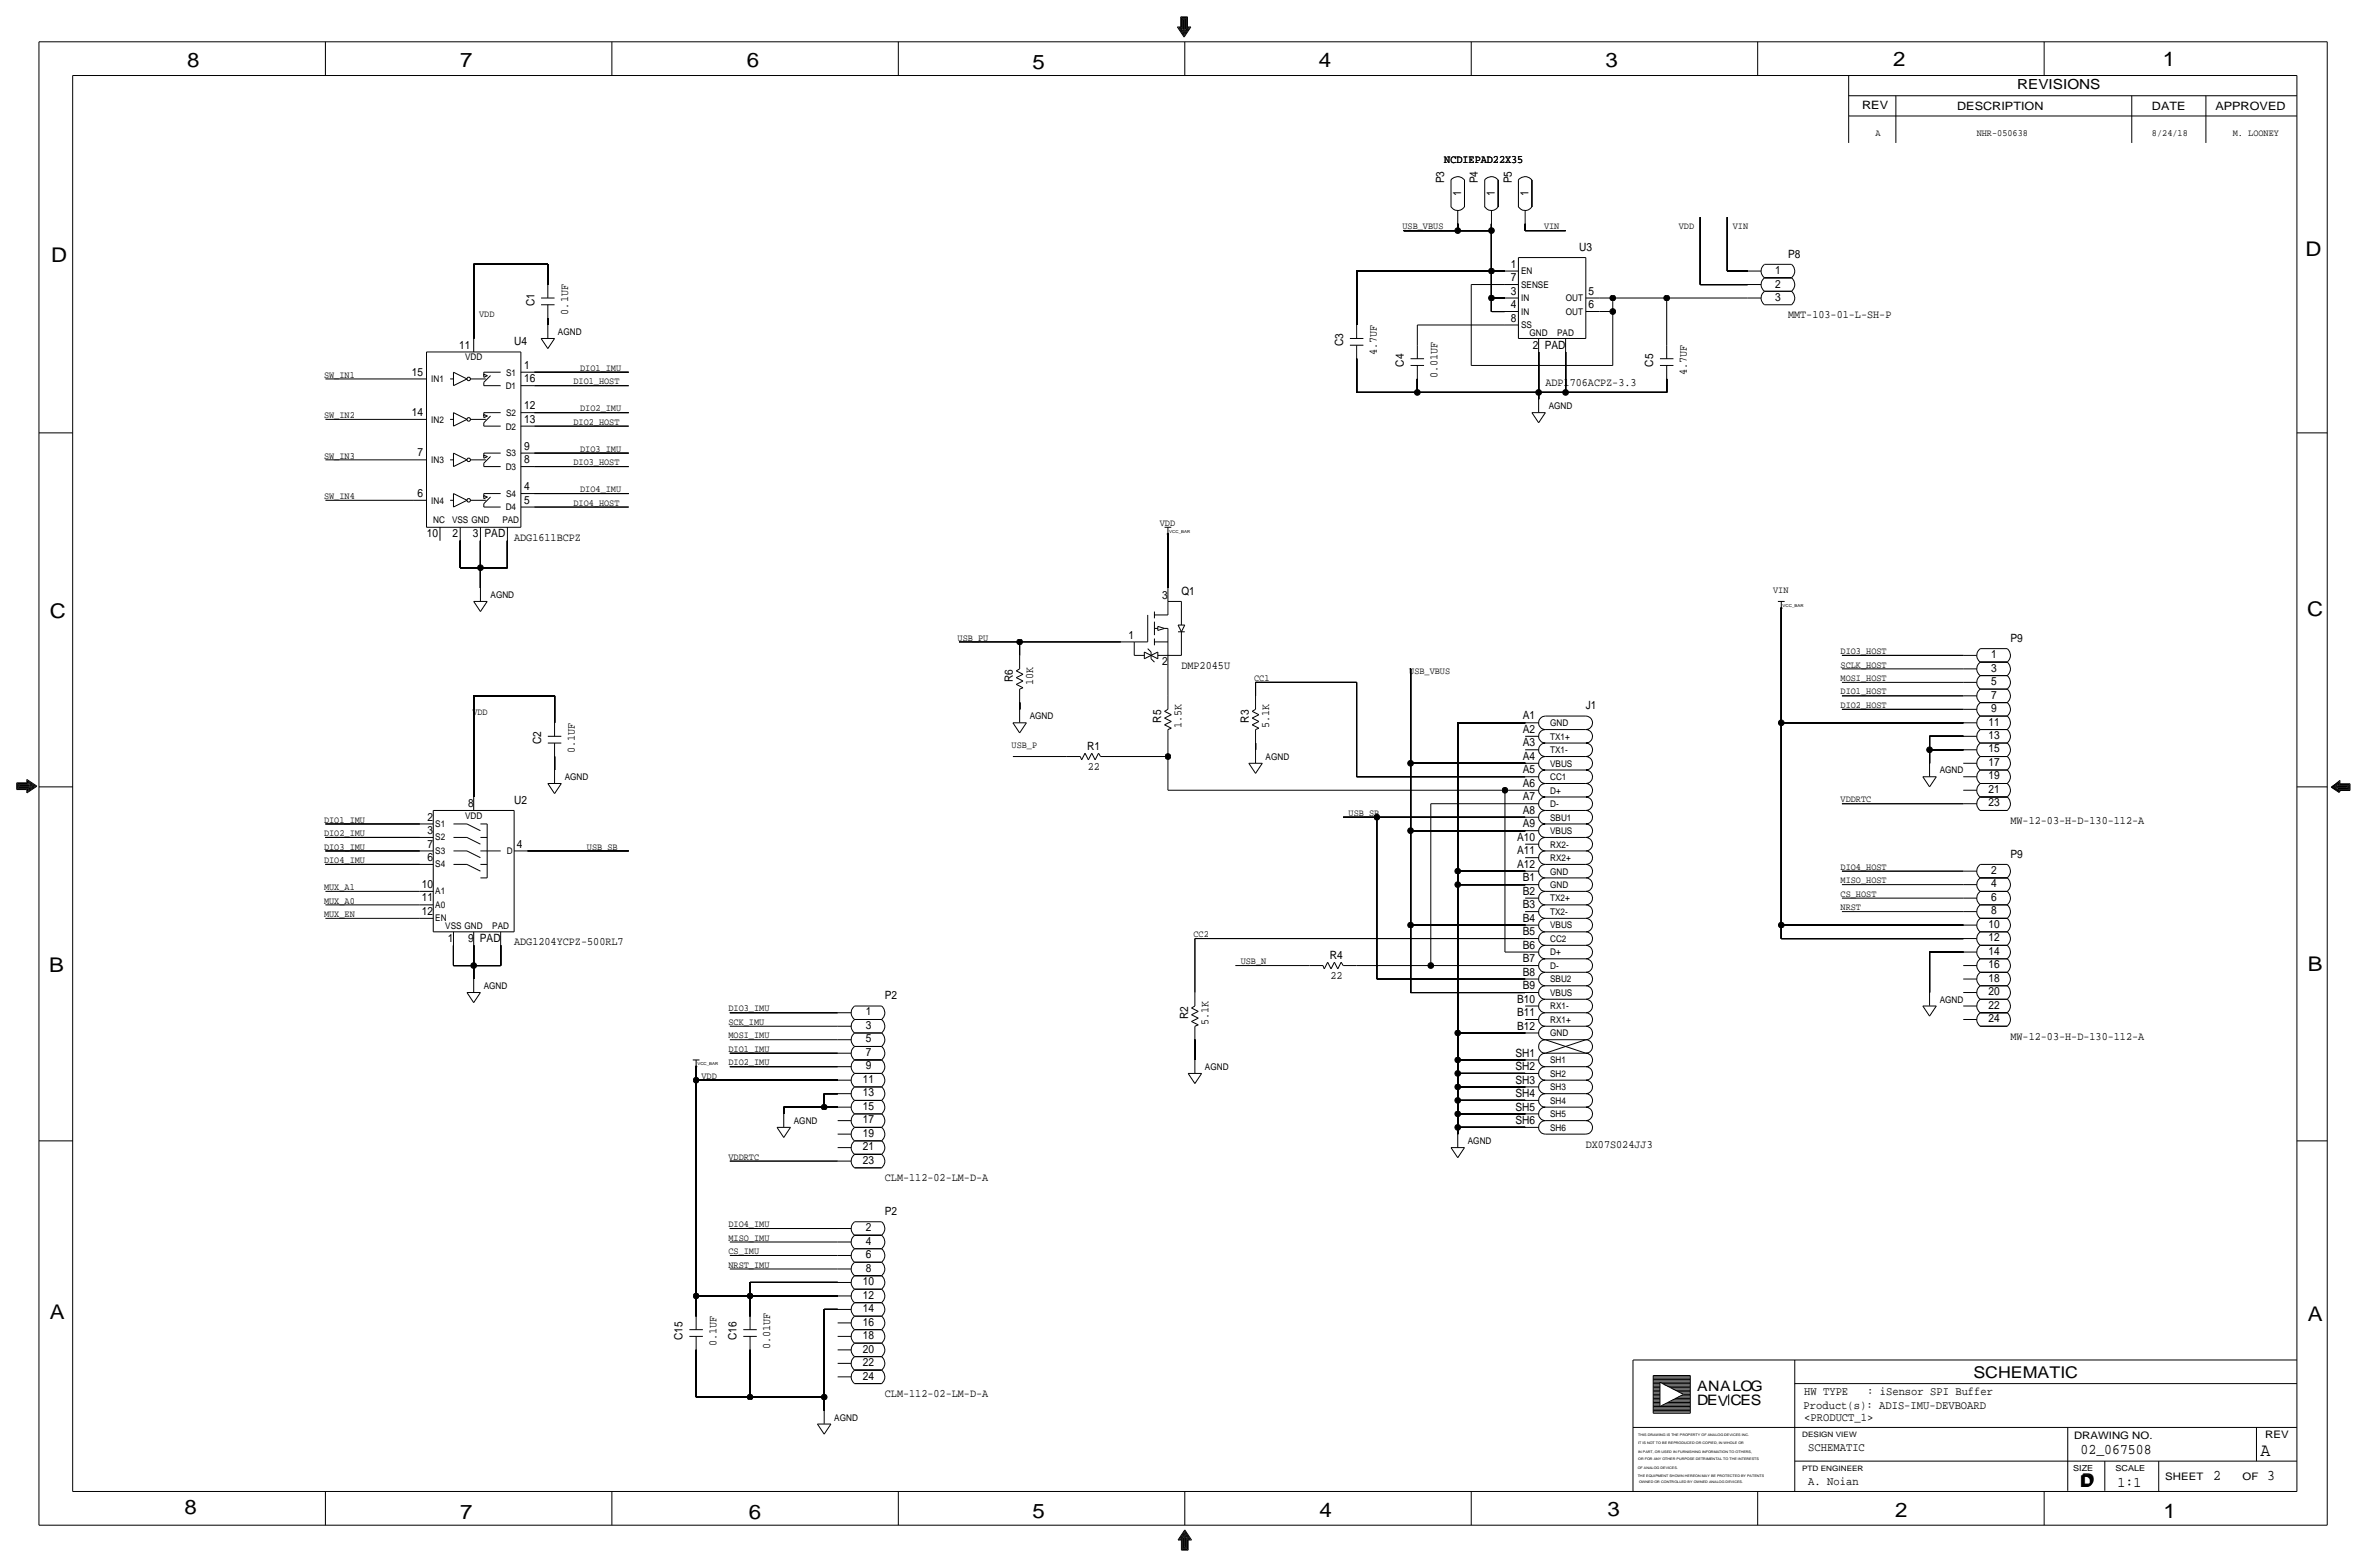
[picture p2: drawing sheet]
<svg xmlns="http://www.w3.org/2000/svg" width="892mm" height="590mm" viewBox="0 0 892 590" stroke-linecap="round" stroke-linejoin="round" font-family="sans-serif">
<defs><g id="words">
<g font-size="7.6">
<text x="70.6" y="25.4">8</text>
<text x="173.4" y="25.4">7</text>
<text x="281.4" y="25.1">6</text>
<text x="389.1" y="26.2">5</text>
<text x="497" y="25.4">4</text>
<text x="605" y="25.1">3</text>
<text x="713.4" y="24.9">2</text>
<text x="815" y="24.9">1</text>
<text x="19.3" y="98.8">D</text>
<text x="868.9" y="96.5">D</text>
<text x="18.7" y="232.7">C</text>
<text x="869.4" y="232.2">C</text>
<text x="869.6" y="365.8">B</text>
<text x="18.5" y="366">B</text>
<text x="18.7" y="496.8">A</text>
<text x="869.6" y="497.6">A</text>
<text x="69.5" y="570.5">8</text>
<text x="173.4" y="572.3">7</text>
<text x="282.1" y="572.3">6</text>
<text x="389.1" y="571.8">5</text>
<text x="497.3" y="571.5">4</text>
<text x="605.7" y="571.2">3</text>
<text x="714.2" y="571.5">2</text>
<text x="815.3" y="572">1</text>
</g>
<text font-size="7" x="851.9" y="548.4">A</text>
<g font-size="6.1">
<text x="743.7" y="518.9">SCHEMATIC</text>
<text x="783.8" y="560.3">D</text>
<text x="784.3" y="559.8">D</text>
</g>
<g font-size="5.6">
<text x="784" y="547.9">02_067508</text>
<text x="834.1" y="557.5">2</text>
<text x="854.4" y="557.5">3</text>
<text x="798" y="560.1">1:1</text>
</g>
<g font-size="5.4">
<text x="639.5" y="524.2">ANALOG</text>
<text x="639.5" y="529.3">DEVCES</text>
</g>
<text font-size="5.2" x="760.2" y="33.5">REVISIONS</text>
<g font-size="4.4">
<text x="679.9" y="525.5">HW TYPE</text>
<text x="703.6" y="525.5">: iSensor SPI Buffer</text>
<text x="679.7" y="530.9">Product(s): ADIS-IMU-DEVBOARD</text>
<text x="679.9" y="535.2">&lt;PRODUCT_1&gt;</text>
<text x="681.4" y="546.6">SCHEMATIC</text>
<text x="681.4" y="559.3">A. Noian</text>
</g>
<g font-size="4.3">
<text x="701.8" y="41.1">REV</text>
<text x="737.6" y="41.4">DESCRIPTION</text>
<text x="811" y="41.4">DATE</text>
<text x="834.8" y="41.4">APPROVED</text>
<text x="544.3" y="61.5">NCDIEPAD22X35</text>
<text x="544.3" y="69.1" transform="rotate(-90 544.3 69.1)">P3</text>
<text x="557" y="69.1" transform="rotate(-90 557 69.1)">P4</text>
<text x="569.7" y="69.1" transform="rotate(-90 569.7 69.1)">P5</text>
<text x="550.6" y="74" transform="rotate(-90 550.6 74)">1</text>
<text x="563.3" y="74" transform="rotate(-90 563.3 74)">1</text>
<text x="576" y="74" transform="rotate(-90 576 74)">1</text>
<text x="595.1" y="94.5">U3</text>
<text x="569.3" y="100.8">1</text>
<text x="673.8" y="97">P8</text>
<text x="569.3" y="105.9">7</text>
<text x="668.9" y="103.4">1</text>
<text x="569.3" y="110.9">3</text>
<text x="598.6" y="111">5</text>
<text x="668.9" y="113.5">3</text>
<text x="668.9" y="108.5">2</text>
<text x="201.4" y="115.2" transform="rotate(-90 201.4 115.2)">C1</text>
<text x="214.1" y="118.5" transform="rotate(-90 214.1 118.5)">0.1UF</text>
<text x="569.3" y="116.1">4</text>
<text x="598.6" y="116.1">6</text>
<text x="673.8" y="119.9">MMT-103-01-L-SH-P</text>
<text x="569.3" y="121.2">8</text>
<text x="173" y="131.3">11</text>
<text x="193.8" y="130">U4</text>
<text x="506.2" y="130.5" transform="rotate(-90 506.2 130.5)">C3</text>
<text x="577.7" y="131.3">2</text>
<text x="582.1" y="131.3">PAD</text>
<text x="518.9" y="133.7" transform="rotate(-90 518.9 133.7)">4.7UF</text>
<text x="155.2" y="141.5">15</text>
<text x="197.6" y="138.9">1</text>
<text x="529" y="138.1" transform="rotate(-90 529 138.1)">C4</text>
<text x="541.7" y="142.5" transform="rotate(-90 541.7 142.5)">0.01UF</text>
<text x="623" y="138.1" transform="rotate(-90 623 138.1)">C5</text>
<text x="635.7" y="141.4" transform="rotate(-90 635.7 141.4)">4.7UF</text>
<text x="197.6" y="144">16</text>
<text x="582.4" y="145.3">ADP1706ACPZ-3.3</text>
<text x="197.6" y="154.2">12</text>
<text x="155.2" y="156.7">14</text>
<text x="197.6" y="159.3">13</text>
<text x="157.3" y="172">7</text>
<text x="197.6" y="169.4">9</text>
<text x="197.6" y="174.5">8</text>
<text x="197.6" y="184.7">4</text>
<text x="157.3" y="187.2">6</text>
<text x="197.6" y="189.7">5</text>
<text x="160.8" y="202.4">10</text>
<text x="170.5" y="202.4">2</text>
<text x="178.2" y="202.4">3</text>
<text x="182.6" y="202.4">PAD</text>
<text x="193.8" y="204">ADG1611BCPZ</text>
<text x="438" y="225.6">3</text>
<text x="445.2" y="224">Q1</text>
<text x="425.3" y="240.8">1</text>
<text x="757.6" y="241.8">P9</text>
<text x="438" y="250.4">2</text>
<text x="445.2" y="252">DMP2045U</text>
<text x="750.4" y="247.9">1</text>
<text x="381.7" y="257" transform="rotate(-90 381.7 257)">R6</text>
<text x="389.3" y="257.9" transform="rotate(-90 389.3 257.9)">10K</text>
<text x="750.4" y="253">3</text>
<text x="750.4" y="263.1">7</text>
<text x="750.4" y="258.1">5</text>
<text x="597.6" y="267.2">J1</text>
<text x="750.4" y="268.2">9</text>
<text x="437.6" y="272.2" transform="rotate(-90 437.6 272.2)">R5</text>
<text x="445.2" y="274.3" transform="rotate(-90 445.2 274.3)">1.5K</text>
<text x="470.6" y="272.2" transform="rotate(-90 470.6 272.2)">R3</text>
<text x="478.2" y="274.3" transform="rotate(-90 478.2 274.3)">5.1K</text>
<text x="573.9" y="271">A1</text>
<text x="749.4" y="273.3">11</text>
<text x="203.9" y="280.3" transform="rotate(-90 203.9 280.3)">C2</text>
<text x="573.9" y="281.2">A3</text>
<text x="573.9" y="276.1">A2</text>
<text x="749.4" y="278.4">13</text>
<text x="216.6" y="283.6" transform="rotate(-90 216.6 283.6)">0.1UF</text>
<text x="409.7" y="282.4">R1</text>
<text x="573.9" y="286.3">A4</text>
<text x="749.4" y="283.5">15</text>
<text x="409.9" y="290.1">22</text>
<text x="573.9" y="291.3">A5</text>
<text x="749.4" y="293.6">19</text>
<text x="749.4" y="288.5">17</text>
<text x="573.9" y="296.4">A6</text>
<text x="749.4" y="298.7">21</text>
<text x="176.4" y="304">8</text>
<text x="193.8" y="302.8">U2</text>
<text x="573.9" y="301.5">A7</text>
<text x="749.4" y="303.8">23</text>
<text x="161.1" y="309.1">2</text>
<text x="573.9" y="311.7">A9</text>
<text x="573.9" y="306.6">A8</text>
<text x="757.6" y="310.4">MW-12-03-H-D-130-112-A</text>
<text x="161.1" y="314.2">3</text>
<text x="571.8" y="316.7">A10</text>
<text x="161.1" y="319.3">7</text>
<text x="194.8" y="319.3">4</text>
<text x="571.8" y="321.8">A11</text>
<text x="757.6" y="323.1">P9</text>
<text x="161.1" y="324.4">6</text>
<text x="571.8" y="326.9">A12</text>
<text x="750.4" y="329.2">2</text>
<text x="159" y="334.5">10</text>
<text x="573.9" y="332">B1</text>
<text x="750.4" y="334.3">4</text>
<text x="159" y="339.6">11</text>
<text x="573.9" y="337.1">B2</text>
<text x="750.4" y="339.3">6</text>
<text x="159" y="344.7">12</text>
<text x="573.9" y="347.2">B4</text>
<text x="573.9" y="342.1">B3</text>
<text x="750.4" y="344.4">8</text>
<text x="573.9" y="352.3">B5</text>
<text x="749.4" y="349.5">10</text>
<text x="168.8" y="354.8">1</text>
<text x="176.4" y="354.8">9</text>
<text x="180.8" y="354.8">PAD</text>
<text x="193.8" y="356.1">ADG1204YCPZ-500RL7</text>
<text x="573.9" y="357.4">B6</text>
<text x="749.4" y="359.7">14</text>
<text x="749.4" y="354.6">12</text>
<text x="501.2" y="361.2">R4</text>
<text x="573.9" y="362.5">B7</text>
<text x="749.4" y="364.7">16</text>
<text x="501.3" y="368.8">22</text>
<text x="573.9" y="367.5">B8</text>
<text x="749.4" y="369.8">18</text>
<text x="333.5" y="376.4">P2</text>
<text x="571.8" y="377.7">B10</text>
<text x="573.9" y="372.6">B9</text>
<text x="749.4" y="374.9">20</text>
<text x="326.2" y="382.5">1</text>
<text x="447.8" y="384" transform="rotate(-90 447.8 384)">R2</text>
<text x="571.8" y="382.8">B11</text>
<text x="749.4" y="380">22</text>
<text x="326.2" y="387.6">3</text>
<text x="455.4" y="386.1" transform="rotate(-90 455.4 386.1)">5.1K</text>
<text x="571.8" y="387.9">B12</text>
<text x="749.4" y="385.1">24</text>
<text x="326.2" y="392.7">5</text>
<text x="757.6" y="391.7">MW-12-03-H-D-130-112-A</text>
<text x="326.2" y="397.8">7</text>
<text x="571.1" y="398">SH1</text>
<text x="325.2" y="407.9">11</text>
<text x="326.2" y="402.8">9</text>
<text x="571.1" y="403.1">SH2</text>
<text x="325.2" y="413">13</text>
<text x="571.1" y="413.3">SH4</text>
<text x="571.1" y="408.2">SH3</text>
<text x="325.2" y="418.1">15</text>
<text x="571.1" y="418.3">SH5</text>
<text x="325.2" y="423.2">17</text>
<text x="571.1" y="423.4">SH6</text>
<text x="325.2" y="428.2">19</text>
<text x="325.2" y="433.3">21</text>
<text x="597.6" y="432.3">DX07S024JJ3</text>
<text x="325.2" y="438.4">23</text>
<text x="333.5" y="445.1">CLM-112-02-LM-D-A</text>
<text x="333.5" y="457.7">P2</text>
<text x="326.2" y="463.8">2</text>
<text x="326.2" y="474">6</text>
<text x="326.2" y="468.9">4</text>
<text x="326.2" y="479">8</text>
<text x="325.2" y="484.1">10</text>
<text x="325.2" y="489.2">12</text>
<text x="325.2" y="494.3">14</text>
<text x="325.2" y="499.4">16</text>
<text x="257.3" y="504.9" transform="rotate(-90 257.3 504.9)">C15</text>
<text x="270" y="507.1" transform="rotate(-90 270 507.1)">0.1UF</text>
<text x="277.6" y="504.9" transform="rotate(-90 277.6 504.9)">C16</text>
<text x="290.3" y="508.3" transform="rotate(-90 290.3 508.3)">0.01UF</text>
<text x="325.2" y="509.5">20</text>
<text x="325.2" y="504.4">18</text>
<text x="325.2" y="514.6">22</text>
<text x="325.2" y="519.7">24</text>
<text x="333.5" y="526.3">CLM-112-02-LM-D-A</text>
</g>
<g font-size="3.9">
<text x="781.6" y="542.1">DRAWING NO.</text>
<text x="853.6" y="541.8">REV</text>
<text x="816" y="557.4">SHEET</text>
<text x="845.1" y="557.5">OF</text>
</g>
<g font-size="3.6">
<text x="706.8" y="51.3">A</text>
<text x="744.9" y="51.3">NHR-050638</text>
<text x="811" y="51.3">8/24/18</text>
<text x="841.5" y="51.3">M. LOONEY</text>
<text x="528.5" y="86.4">USB_VBUS</text>
<text x="581.9" y="86.4">VIN</text>
<text x="632.7" y="86.4">VDD</text>
<text x="653" y="86.4">VIN</text>
<text x="180.5" y="119.4">VDD</text>
<text x="122.1" y="142.2">SW_IN1</text>
<text x="218.6" y="139.7">DIO1_IMU</text>
<text x="216.1" y="144.8">DIO1_HOST</text>
<text x="218.6" y="154.9">DIO2_IMU</text>
<text x="122.1" y="157.5">SW_IN2</text>
<text x="216.1" y="160">DIO2_HOST</text>
<text x="122.1" y="172.7">SW_IN3</text>
<text x="218.6" y="170.2">DIO3_IMU</text>
<text x="216.1" y="175.3">DIO3_HOST</text>
<text x="218.6" y="185.4">DIO4_IMU</text>
<text x="122.1" y="188">SW_IN4</text>
<text x="216.1" y="190.5">DIO4_HOST</text>
<text x="437.1" y="198.1">VDD</text>
<text x="668.2" y="223.5">VIN</text>
<text x="360.9" y="241.3">USB_PU</text>
<text x="693.6" y="251.5">SCLK_HOST</text>
<text x="693.6" y="246.4">DIO3_HOST</text>
<text x="472.6" y="256.5">CC1</text>
<text x="531.1" y="254">USB_VBUS</text>
<text x="693.6" y="256.5">MOSI_HOST</text>
<text x="693.6" y="261.6">DIO1_HOST</text>
<text x="178" y="269.2">VDD</text>
<text x="693.6" y="266.7">DIO2_HOST</text>
<text x="381.2" y="281.9">USB_P</text>
<text x="693.6" y="302.3">VDDRTC</text>
<text x="122.1" y="309.9">DIO1_IMU</text>
<text x="508.2" y="307.3">USB_SB</text>
<text x="122.1" y="315">DIO2_IMU</text>
<text x="122.1" y="320">DIO3_IMU</text>
<text x="221.2" y="320">USB_SB</text>
<text x="122.1" y="325.1">DIO4_IMU</text>
<text x="693.6" y="327.7">DIO4_HOST</text>
<text x="122.1" y="335.3">MUX_A1</text>
<text x="693.6" y="332.7">MISO_HOST</text>
<text x="122.1" y="340.4">MUX_A0</text>
<text x="693.6" y="337.8">CS_HOST</text>
<text x="122.1" y="345.4">MUX_EN</text>
<text x="693.6" y="342.9">NRST</text>
<text x="449.8" y="353.1">CC2</text>
<text x="467.6" y="363.2">USB_N</text>
<text x="274.5" y="381">DIO3_IMU</text>
<text x="274.5" y="386.1">SCK_IMU</text>
<text x="274.5" y="391.2">MOSI_IMU</text>
<text x="274.5" y="401.3">DIO2_IMU</text>
<text x="274.5" y="396.2">DIO1_IMU</text>
<text x="264.4" y="406.4">VDD</text>
<text x="274.5" y="436.9">VDDRTC</text>
<text x="274.5" y="462.3">DIO4_IMU</text>
<text x="274.5" y="467.4">MISO_IMU</text>
<text x="274.5" y="472.4">CS_IMU</text>
<text x="274.5" y="477.5">NRST_IMU</text>
</g>
<g font-size="3.5">
<text x="573.2" y="103.4">EN</text>
<text x="573.2" y="113.5">IN</text>
<text x="573.2" y="108.4">SENSE</text>
<text x="590.1" y="113.5">OUT</text>
<text x="573.2" y="118.6">IN</text>
<text x="590.1" y="118.6">OUT</text>
<text x="573.2" y="123.4">SS</text>
<text x="210.3" y="126.2">AGND</text>
<text x="576.4" y="126.7">GND</text>
<text x="586.8" y="126.7">PAD</text>
<text x="175.3" y="135.6">VDD</text>
<text x="190.7" y="141.5">S1</text>
<text x="162.5" y="144">IN1</text>
<text x="190.6" y="146.6">D1</text>
<text x="583.6" y="154.2">AGND</text>
<text x="162.5" y="159.3">IN2</text>
<text x="190.6" y="161.8">D2</text>
<text x="190.7" y="156.7">S2</text>
<text x="190.7" y="172">S3</text>
<text x="162.5" y="174.5">IN3</text>
<text x="190.6" y="177">D3</text>
<text x="162.5" y="189.7">IN4</text>
<text x="190.7" y="187.2">S4</text>
<text x="163.3" y="196.8">NC</text>
<text x="170.3" y="196.8">VSS GND</text>
<text x="189.3" y="196.8">PAD</text>
<text x="190.6" y="192.3">D4</text>
<text x="184.9" y="225.3">AGND</text>
<text x="388.1" y="271">AGND</text>
<text x="584.1" y="273.6">GND</text>
<text x="584.1" y="278.6">TX1+</text>
<text x="477" y="286.3">AGND</text>
<text x="584.1" y="283.7">TX1-</text>
<text x="212.8" y="293.9">AGND</text>
<text x="584.1" y="293.9">CC1</text>
<text x="584.1" y="288.8">VBUS</text>
<text x="731" y="291.3">AGND</text>
<text x="584.1" y="299">D+</text>
<text x="584.1" y="304">D-</text>
<text x="164" y="311.4">S1</text>
<text x="175.3" y="308.4">VDD</text>
<text x="584.1" y="309.1">SBU1</text>
<text x="164" y="316.5">S2</text>
<text x="584.1" y="314.2">VBUS</text>
<text x="164" y="321.6">S3</text>
<text x="191" y="321.6">D</text>
<text x="584.1" y="319.3">RX2-</text>
<text x="164" y="326.6">S4</text>
<text x="584.1" y="329.4">GND</text>
<text x="584.1" y="324.4">RX2+</text>
<text x="584.1" y="334.5">GND</text>
<text x="164" y="336.8">A1</text>
<text x="164" y="341.9">A0</text>
<text x="584.1" y="339.6">TX2+</text>
<text x="164" y="347">EN</text>
<text x="584.1" y="344.7">TX2-</text>
<text x="167.8" y="350">VSS GND</text>
<text x="185.5" y="350">PAD</text>
<text x="584.1" y="349.8">VBUS</text>
<text x="584.1" y="354.8">CC2</text>
<text x="584.1" y="359.9">D+</text>
<text x="584.1" y="365">D-</text>
<text x="584.1" y="370.1">SBU2</text>
<text x="182.3" y="372.6">AGND</text>
<text x="584.1" y="375.2">VBUS</text>
<text x="731" y="377.7">AGND</text>
<text x="584.1" y="380.2">RX1-</text>
<text x="584.1" y="385.3">RX1+</text>
<text x="584.1" y="390.4">GND</text>
<text x="584.1" y="400.6">SH1</text>
<text x="454.1" y="403.1">AGND</text>
<text x="584.1" y="405.6">SH2</text>
<text x="584.1" y="410.7">SH3</text>
<text x="584.1" y="415.8">SH4</text>
<text x="299.2" y="423.4">AGND</text>
<text x="584.1" y="426">SH6</text>
<text x="584.1" y="420.9">SH5</text>
<text x="553.2" y="431">AGND</text>
<text x="314.4" y="535.2">AGND</text>
</g>
<g font-size="3.1">
<text x="781.3" y="554">SIZE</text>
<text x="797.3" y="554">SCALE</text>
</g>
<g font-size="2.8">
<text x="679.1" y="541.3">DESIGN VIEW</text>
<text x="679.1" y="554">PTD ENGINEER</text>
</g>
<g font-size="1.5">
<text x="440.6" y="200.7">VCC_BAR</text>
<text x="671.8" y="228.6">VCC_BAR</text>
<text x="262.8" y="401.3">VCC_BAR</text>
</g>
<g font-size="1.3">
<text x="617.3" y="541.1">THIS DRAWING IS THE PROPERTY OF ANALOG DEVICES INC.</text>
<text x="617.3" y="543.9">IT IS NOT TO BE REPRODUCED OR COPIED, IN WHOLE OR</text>
<text x="617.3" y="547.2">IN PART, OR USED IN FURNISHING INFORMATION TO OTHERS,</text>
<text x="617.3" y="550">OR FOR ANY OTHER PURPOSE DETRIMENTAL TO THE INTERESTS</text>
<text x="617.2" y="556.3">THE EQUIPMENT SHOWN HEREON MAY BE PROTECTED BY PATENTS</text>
<text x="617.2" y="553.2">OF ANALOG DEVICES.</text>
<text x="617.7" y="558.8">OWNED OR CONTROLLED BY OWNED ANALOG DEVICES.</text>
</g>
</g></defs>
<!-- layer: Nets -->
<g fill="none" stroke="#000" stroke-width=".38">
<path d="M178.5 99.6v27.9zM178.5 99.6h28zM206.5 99.6v7.6zM529 86.9h20.4zM549.4 84.3v2.6zM549.4 86.9h12.7zM562.1 84.3v2.6zM562.1 86.9v15.2zM574.8 84.3v2.6zM574.8 86.9h15.2zM640.8 81.8v25.4zM651 81.8v20.3z"/>
<path d="M206.5 119.9v2.5zM511.3 102.1v20.3zM511.3 102.1h50.8zM554.4 107.2v30.5zM554.4 107.2h12.7zM562.1 102.1h5zM562.1 102.1v10.2zM562.1 112.3h5zM562.1 112.3v5zM562.1 117.3h5zM602.7 112.3h5.1zM602.7 117.3h5.1z"/>
<path d="M607.8 112.3h20.3zM607.8 112.3v5zM607.8 117.3v20.4zM628.1 112.3v17.7zM628.1 112.3h30.5zM640.8 107.2h17.8zM651 102.1h7.6zM511.3 135.1v12.7zM534.1 122.4v7.6zM534.1 122.4h33zM554.4 137.7h53.4zM579.8 132.6v15.2z"/>
<path d="M590 132.6v15.2zM122.6 142.7h33.1zM122.6 158h33.1zM201.4 145.3h35.5zM201.4 140.2h35.5zM201.4 155.4h35.5zM511.3 147.8h22.8zM534.1 142.7v5.1zM534.1 147.8h45.7zM579.8 147.8v2.6zM579.8 147.8h10.2zM590 147.8h38.1z"/>
<path d="M628.1 142.7v5.1zM122.6 173.2h33.1zM201.4 160.5h35.5zM201.4 175.8h35.5zM201.4 170.7h35.5zM122.6 188.5h33.1zM201.4 191h35.5zM201.4 185.9h35.5zM173.4 203.7v10.2zM173.4 213.9h7.7zM181.1 213.9v7.6zM181.1 203.7v10.2z"/>
<path d="M181.1 213.9h10.1zM191.2 203.7v10.2zM440.1 201.2v20.3zM671.3 229.1v43.2zM361.4 241.8h22.9zM384.3 241.8v5.1zM384.3 241.8h38.1zM440.1 252v10.1zM473.2 257v5.1zM473.2 257h38.1zM511.3 257v35.6zM531.6 252v35.5z"/>
<path d="M694.1 246.9h45.8zM694.1 252h45.8zM694.1 257h45.8zM178.5 262.1v38.1zM178.5 262.1h30.5zM209 262.1v10.2zM384.3 264.7v2.5zM440.1 279.9v5.1zM473.2 279.9v2.5zM549.4 272.3v55.9zM549.4 272.3h25.4zM671.3 272.3h68.6z"/>
<path d="M671.3 272.3v76.2zM694.1 262.1h45.8zM694.1 267.2h45.8zM727.2 277.4v5zM727.2 277.4h12.7zM209 285v5.1zM381.7 285h20.3zM419.8 285h20.3zM440.1 297.7h127zM440.1 285v12.7zM511.3 292.6h63.5zM531.6 287.5h43.2z"/>
<path d="M531.6 287.5v25.4zM567.1 297.7v60.9zM567.1 297.7h7.7zM727.2 282.4v5.1zM727.2 282.4h12.7zM122.6 310.4h35.6zM122.6 315.5h35.6zM506.2 307.8h12.7zM518.9 307.8h55.9zM518.9 307.8v61zM531.6 312.9h43.2zM531.6 312.9v35.6z"/>
<path d="M539.2 302.8h35.6zM539.2 302.8v60.9zM694.1 302.8h45.8zM122.6 320.5h35.6zM122.6 325.6h35.6zM122.6 335.8h35.6zM198.8 320.5h38.1zM549.4 333.2v55.9zM549.4 333.2h25.4zM549.4 328.2v5zM549.4 328.2h25.4zM694.1 328.2h45.8z"/>
<path d="M694.1 333.2h45.8zM694.1 338.3h45.8zM122.6 340.9h35.6zM122.6 345.9h35.6zM170.9 356.1v7.6zM178.5 356.1v7.6zM188.7 356.1v7.6zM450.3 353.6v20.3zM450.3 353.6h124.5zM531.6 348.5h43.2zM531.6 348.5v25.4zM567.1 358.6h7.7z"/>
<path d="M671.3 348.5h68.6zM671.3 348.5v5.1zM671.3 353.6h68.6zM694.1 343.4h45.8zM727.2 358.6v15.3zM727.2 358.6h12.7zM170.9 363.7h7.6zM178.5 363.7v5.1zM178.5 363.7h10.2zM465.5 363.7h28zM511.3 363.7h27.9zM518.9 368.8h55.9z"/>
<path d="M531.6 373.9h43.2zM539.2 363.7h35.6zM275 396.7h40.7zM275 381.5h40.7zM275 386.6h40.7zM275 391.7h40.7zM450.3 391.7v7.6zM549.4 399.3v5.1zM549.4 399.3h25.4zM549.4 389.1v10.2zM549.4 389.1h25.4zM262.3 401.8v5.1z"/>
<path d="M262.3 406.9h53.4zM262.3 406.9v81.3zM275 401.8h40.7zM295.4 417.1v2.5zM295.4 417.1h15.2zM310.6 417.1h5.1zM310.6 412v5.1zM310.6 412h5.1zM549.4 419.6v5.1zM549.4 419.6h25.4zM549.4 414.5v5.1zM549.4 414.5h25.4z"/>
<path d="M549.4 409.4v5.1zM549.4 409.4h25.4zM549.4 404.4v5zM549.4 404.4h25.4zM275 437.4h40.7zM549.4 424.7v2.5zM549.4 424.7h25.4zM275 462.8h40.7zM275 478h40.7zM275 472.9h40.7zM275 467.9h40.7zM262.3 488.2v7.6z"/>
<path d="M262.3 488.2h20.4zM282.7 488.2v7.6zM282.7 488.2h33zM282.7 483.1v5.1zM282.7 483.1h33zM310.6 493.3h5.1zM310.6 493.3v33zM262.3 508.5v17.8zM282.7 508.5v17.8zM262.3 526.3h20.4zM282.7 526.3h27.9zM310.6 526.3v5.1z"/>
</g>
<g fill="#000" stroke="#000" stroke-width=".38">
<circle cx="549.4" cy="86.9" r="1.07"/>
<circle cx="562.1" cy="86.9" r="1.07"/>
<circle cx="562.1" cy="102.1" r="1.07"/>
<circle cx="562.1" cy="112.3" r="1.07"/>
<circle cx="607.8" cy="112.3" r="1.07"/>
<circle cx="607.8" cy="117.3" r="1.07"/>
<circle cx="628.1" cy="112.3" r="1.07"/>
<circle cx="534.1" cy="147.8" r="1.07"/>
<circle cx="579.8" cy="147.8" r="1.07"/>
<circle cx="590" cy="147.8" r="1.07"/>
<circle cx="181.1" cy="213.9" r="1.07"/>
<circle cx="384.3" cy="241.8" r="1.07"/>
<circle cx="671.3" cy="272.3" r="1.07"/>
<circle cx="440.1" cy="285" r="1.07"/>
<circle cx="531.6" cy="287.5" r="1.07"/>
<circle cx="567.1" cy="297.7" r="1.07"/>
<circle cx="727.2" cy="282.4" r="1.07"/>
<circle cx="518.9" cy="307.8" r="1.07"/>
<circle cx="531.6" cy="312.9" r="1.07"/>
<circle cx="549.4" cy="328.2" r="1.07"/>
<circle cx="549.4" cy="333.2" r="1.07"/>
<circle cx="531.6" cy="348.5" r="1.07"/>
<circle cx="671.3" cy="348.5" r="1.07"/>
<circle cx="178.5" cy="363.7" r="1.07"/>
<circle cx="539.2" cy="363.7" r="1.07"/>
<circle cx="549.4" cy="399.3" r="1.07"/>
<circle cx="549.4" cy="389.1" r="1.07"/>
<circle cx="262.3" cy="406.9" r="1.07"/>
<circle cx="310.6" cy="417.1" r="1.07"/>
<circle cx="549.4" cy="404.4" r="1.07"/>
<circle cx="549.4" cy="419.6" r="1.07"/>
<circle cx="549.4" cy="409.4" r="1.07"/>
<circle cx="549.4" cy="414.5" r="1.07"/>
<circle cx="549.4" cy="424.7" r="1.07"/>
<circle cx="262.3" cy="488.2" r="1.07"/>
<circle cx="282.7" cy="488.2" r="1.07"/>
<circle cx="282.7" cy="526.3" r="1.07"/>
<circle cx="310.6" cy="526.3" r="1.07"/>
</g>
<!-- layer: Components -->
<g fill="none" stroke="#000" stroke-width=".38">
<path d="M546.8 67.8a3.2 3.2 0 0 1 5.1 0M546.8 67.8v10.2zM546.8 77.9a3 3 0 0 0 5 0M549.4 79.2v5.1zM551.9 67.8v10.2zM559.5 67.8a3.2 3.2 0 0 1 5.1 0M559.5 67.8v10.2zM559.5 77.9a3 3 0 0 0 5 0M562.1 79.2v5.1zM564.6 67.8v10.2zM572.2 67.8a3.2 3.2 0 0 1 5.1 0M572.2 67.8v10.2z"/>
<path d="M572.2 77.9a3 3 0 0 0 5 0M574.8 79.2v5.1zM577.3 67.8v10.2zM572.2 97h25.4zM572.2 97v30.5zM597.6 97v30.5zM664.9 99.6h10.2zM664.9 99.6a3.2 3.2 0 0 0 0 5.1 3.3 3.3 0 0 0-.1 5.2 3.1 3.1 0 0 0 .1 4.9M675.1 99.6a3.2 3.2 0 0 1 0 5 3.2 3.2 0 0 1 0 5.2 3.2 3.2 0 0 1 0 5.1M203.9 114.8h5.1zM203.9 112.3h5.1zM206.5 114.8v5.1z"/>
<path d="M206.5 107.2v5.1zM567.1 112.3h5.1zM567.1 107.2h5.1zM567.1 102.1h5.1zM567.1 117.3h5.1zM597.6 112.3h5.1zM597.6 117.3h5.1zM658.6 112.3h5.1zM658.6 107.2h5.1zM658.6 102.1h5.1zM664.9 104.6h10.2zM664.9 114.8h10.2z"/>
<path d="M664.9 109.7h10.2zM160.7 132.6h35.6zM160.7 132.6v66zM178.5 127.5v5.1zM196.3 132.6v66zM203.9 127.5l2.6 3.8zM203.9 127.5h5.1zM206.5 122.4v5zM209 127.5l-2.5 3.8zM508.7 130h5.1zM508.7 127.5h5.1zM511.3 130v5.1z"/>
<path d="M511.3 122.4v5.1zM531.6 137.7h5.1zM531.6 135.1h5.1zM534.1 137.7v5zM534.1 130v5.1zM567.1 122.4h5.1zM572.2 127.5h25.4zM579.8 127.5v5.1zM590 127.5v5.1zM625.6 137.7h5zM625.6 135.1h5zM628.1 137.7v5z"/>
<path d="M628.1 130v5.1zM155.7 142.7h5zM155.7 158h5zM169.6 158h1.3zM169.6 142.7h1.3zM170.9 155.4v5.1zM170.9 155.4l5.1 2.6zM170.9 140.2v5.1zM170.9 145.3l5.1-2.6zM170.9 140.2l5.1 2.5zM177.2 158h5.9zM177.2 142.7h5.9z"/>
<path d="M182.3 155.4v1.3zM182.3 140.2v1.3zM182.3 156.2l1.4 .5zM182.3 157.3l1.4-.6zM182.3 156.2v1.1zM182.3 141l1.4 .5zM182.3 142.1l1.4-.6zM182.3 141v1.1zM182.3 159.3v1.2zM182.3 144v1.3zM182.3 144l2.6-2.5zM182.3 155.4h6.4z"/>
<path d="M182.3 145.3h6.4zM182.3 140.2h6.4zM184.9 156.7l-2.6 2.6zM196.3 145.3h5.1zM196.3 155.4h5.1zM196.3 140.2h5.1zM577.3 155.4l2.5 3.9zM577.3 155.4h5.1zM579.8 150.4v4.9zM582.4 155.4l-2.6 3.9zM155.7 173.2h5zM169.6 173.2h1.3z"/>
<path d="M170.9 170.7v5.1zM170.9 175.8l5.1-2.6zM170.9 170.7l5.1 2.5zM170.9 160.5l5.1-2.5zM177.2 173.2h5.9zM182.3 170.7v1.3zM182.3 171.4l1.4 .6zM182.3 172.6l1.4-.6zM182.3 171.4v1.2zM182.3 174.5v1.3zM182.3 174.5l2.6-2.5zM182.3 175.8h6.4z"/>
<path d="M182.3 170.7h6.4zM182.3 160.5h6.4zM196.3 160.5h5.1zM196.3 170.7h5.1zM196.3 175.8h5.1zM155.7 188.5h5zM160.7 198.6h35.6zM165.8 198.6v5.1zM169.6 188.5h1.3zM170.9 185.9v5.1zM170.9 191l5.1-2.5zM170.9 185.9l5.1 2.6z"/>
<path d="M173.4 198.6v5.1zM177.2 188.5h5.9zM181.1 198.6v5.1zM182.3 185.9v1.3zM182.3 186.7l1.4 .5zM182.3 187.9l1.4-.7zM182.3 186.7v1.2zM182.3 189.7v1.3zM182.3 191h6.4zM182.3 185.9h6.4zM184.9 187.2l-2.6 2.5zM191.2 198.6v5.1z"/>
<path d="M196.3 191h5.1zM196.3 185.9h5.1zM438.9 198.6h2.5zM440.1 198.6v2.6zM178.5 226.6l2.6 3.8zM178.5 226.6h5.1zM181.1 221.5v5zM183.6 226.6l-2.5 3.8zM432.5 231.6v10.2zM435.1 230.4v2.5zM435.1 231.6h5zM435.1 234.2v5.1z"/>
<path d="M435.1 236.7h1.2zM436.3 236v1.5zM436.3 237.5l2.6-.8zM436.3 236l2.6 .7zM438.9 236.7h1.2zM440.1 221.5v5.1zM440.1 226.6v5zM440.1 226.6h5.1zM440.1 236.7v5.1zM443.9 238h2.6zM443.9 235.5h2.6zM443.9 235.5l1.3 2.5z"/>
<path d="M445.2 238v8.9zM445.2 226.6v8.9zM446.5 235.5l-1.3 2.5zM670 226.6h2.5zM671.3 226.6v2.5zM383 252.7l1.3-.7zM383 252.7l2.5 1.3zM383 255.3l2.5-1.3zM383 255.3l2.5 1.2zM383 257.8l2.5-1.3zM383 257.8l2.5 1.3zM384.3 246.9v5.1z"/>
<path d="M384.3 259.6v5.1zM384.3 259.6l1.2-.5zM422.4 241.8h5zM427.4 241.8h5.1zM427.4 241.8v5.1zM427.4 246.9h3.8zM431.2 248.2l2.6-1.3zM431.2 245.6v2.6zM431.2 245.6l2.6 1.3zM432.5 244.3l1.3 1.3zM433.8 248.2l1.3 1.2zM433.8 245.6v2.6z"/>
<path d="M433.8 246.9l2.5 1.3zM433.8 246.9l2.5-1.3zM435.1 240.5v2.6zM435.1 241.8h5zM436.3 245.6v2.6zM436.3 246.9h3.8zM440.1 246.9v5.1zM440.1 241.8v5.1zM440.1 246.9h5.1zM739.9 257h5zM739.9 252h5zM739.9 246.9h5z"/>
<path d="M746.2 249.4h10.2zM746.2 259.6h10.2zM746.2 254.5h10.2zM746.2 244.3h10.2zM746.2 244.4a3.2 3.2 0 0 0 0 5.1 3.1 3.1 0 0 0 0 5M746.2 259.6a3.1 3.1 0 0 0 0 5.1M746.2 254.6a3.1 3.1 0 0 0 0 5M756.4 259.6a3.2 3.2 0 0 1 0 5.1M756.4 254.5a3.2 3.2 0 0 1 0 5.1M756.4 244.3a3.2 3.2 0 0 1 0 5.1 3.2 3.2 0 0 1 0 5.2M206.5 279.9h5zM206.5 277.4h5z"/>
<path d="M209 279.9v5.1zM209 272.3v5.1zM381.7 272.3l2.6 3.8zM381.7 272.3h5.1zM384.3 267.2v5zM386.8 272.3l-2.5 3.8zM438.9 268l1.2-.8zM438.9 268l2.5 1.2zM438.9 270.5l2.5-1.3zM438.9 270.5l2.5 1.3zM438.9 273l2.5-1.2zM438.9 273l2.5 1.3z"/>
<path d="M440.1 262.1v5.1zM440.1 274.8v5.1zM440.1 274.8l1.3-.5zM471.9 268l1.3-.8zM471.9 268l2.5 1.2zM471.9 270.5l2.5-1.3zM471.9 270.5l2.5 1.3zM471.9 273l2.5-1.2zM471.9 273l2.5 1.3zM473.2 262.1v5.1zM473.2 274.8v5.1zM473.2 274.8l1.2-.5z"/>
<path d="M574.8 277.4h5zM574.8 272.3h5zM582.4 279.9h15.2zM582.4 274.8h15.2zM582.4 269.7h15.2zM582.4 269.7a2.54 2.54 0 0 0-2.6 2.6 2.54 2.54 0 0 0 2.6 2.5 2.54 2.54 0 0 0-2.6 2.6 2.54 2.54 0 0 0 2.6 2.5 2.54 2.54 0 0 0-2.6 2.5 2.54 2.54 0 0 0 2.6 2.6 2.54 2.54 0 0 0-2.6 2.5 2.54 2.54 0 0 0 2.6 2.6 2.54 2.54 0 0 0-2.6 2.5 2.54 2.54 0 0 0 2.6 2.5 2.54 2.54 0 0 0-2.6 2.6 2.54 2.54 0 0 0 2.6 2.5 2.54 2.54 0 0 0-2.6 2.6 2.54 2.54 0 0 0 2.6 2.5 2.54 2.54 0 0 0-2.6 2.5 2.54 2.54 0 0 0 2.6 2.6 2.54 2.54 0 0 0-2.6 2.5 2.54 2.54 0 0 0 2.6 2.6 2.54 2.54 0 0 0-2.6 2.5 2.54 2.54 0 0 0 2.6 2.5 2.54 2.54 0 0 0-2.6 2.6 2.54 2.54 0 0 0 2.6 2.5 2.54 2.54 0 0 0-2.6 2.6 2.54 2.54 0 0 0 2.6 2.5 2.54 2.54 0 0 0-2.6 2.5 2.54 2.54 0 0 0 2.6 2.6 2.54 2.54 0 0 0-2.6 2.5 2.54 2.54 0 0 0 2.6 2.6 2.54 2.54 0 0 0-2.6 2.5 2.54 2.54 0 0 0 2.6 2.5 2.54 2.54 0 0 0-2.6 2.6 2.54 2.54 0 0 0 2.6 2.5 2.54 2.54 0 0 0-2.6 2.6 2.54 2.54 0 0 0 2.6 2.5 2.54 2.54 0 0 0-2.6 2.5 2.54 2.54 0 0 0 2.6 2.6 2.54 2.54 0 0 0-2.6 2.5 2.54 2.54 0 0 0 2.6 2.6 2.54 2.54 0 0 0-2.6 2.5 2.54 2.54 0 0 0 2.6 2.5 2.54 2.54 0 0 0-2.6 2.6 2.54 2.54 0 0 0 2.6 2.5 2.54 2.54 0 0 0-2.6 2.6 2.54 2.54 0 0 0 2.6 2.5 2.54 2.54 0 0 0-2.6 2.5 2.54 2.54 0 0 0 2.6 2.6 2.54 2.54 0 0 0-2.6 2.5 2.54 2.54 0 0 0 2.6 2.6 2.54 2.54 0 0 0-2.6 2.5 2.54 2.54 0 0 0 2.6 2.5 2.54 2.54 0 0 0-2.6 2.6 2.54 2.54 0 0 0 2.6 2.5 2.54 2.54 0 0 0-2.6 2.6 2.54 2.54 0 0 0 2.6 2.5 2.54 2.54 0 0 0-2.6 2.5 2.54 2.54 0 0 0 2.6 2.6 2.54 2.54 0 0 0-2.6 2.5 2.54 2.54 0 0 0 2.6 2.6 2.54 2.54 0 0 0-2.6 2.5 2.54 2.54 0 0 0 2.6 2.5 2.54 2.54 0 0 0-2.6 2.6 2.54 2.54 0 0 0 2.6 2.5M597.6 269.7a2.54 2.54 0 0 1 2.5 2.6 2.54 2.54 0 0 1-2.5 2.5 2.54 2.54 0 0 1 2.5 2.6 2.54 2.54 0 0 1-2.5 2.5 2.54 2.54 0 0 1 2.5 2.5 2.54 2.54 0 0 1-2.5 2.6 2.54 2.54 0 0 1 2.5 2.5 2.54 2.54 0 0 1-2.5 2.6 2.54 2.54 0 0 1 2.5 2.5 2.54 2.54 0 0 1-2.5 2.5 2.54 2.54 0 0 1 2.5 2.6 2.54 2.54 0 0 1-2.5 2.5 2.54 2.54 0 0 1 2.5 2.6 2.54 2.54 0 0 1-2.5 2.5 2.54 2.54 0 0 1 2.5 2.5 2.54 2.54 0 0 1-2.5 2.6 2.54 2.54 0 0 1 2.5 2.5 2.54 2.54 0 0 1-2.5 2.6 2.54 2.54 0 0 1 2.5 2.5 2.54 2.54 0 0 1-2.5 2.5 2.54 2.54 0 0 1 2.5 2.6 2.54 2.54 0 0 1-2.5 2.5 2.54 2.54 0 0 1 2.5 2.6 2.54 2.54 0 0 1-2.5 2.5 2.54 2.54 0 0 1 2.5 2.5 2.54 2.54 0 0 1-2.5 2.6 2.54 2.54 0 0 1 2.5 2.5 2.54 2.54 0 0 1-2.5 2.6 2.54 2.54 0 0 1 2.5 2.5 2.54 2.54 0 0 1-2.5 2.5 2.54 2.54 0 0 1 2.5 2.6 2.54 2.54 0 0 1-2.5 2.5 2.54 2.54 0 0 1 2.5 2.6 2.54 2.54 0 0 1-2.5 2.5 2.54 2.54 0 0 1 2.5 2.5 2.54 2.54 0 0 1-2.5 2.6 2.54 2.54 0 0 1 2.5 2.5 2.54 2.54 0 0 1-2.5 2.6 2.54 2.54 0 0 1 2.5 2.5 2.54 2.54 0 0 1-2.5 2.5 2.54 2.54 0 0 1 2.5 2.6 2.54 2.54 0 0 1-2.5 2.5 2.54 2.54 0 0 1 2.5 2.6 2.54 2.54 0 0 1-2.5 2.5 2.54 2.54 0 0 1 2.5 2.5 2.54 2.54 0 0 1-2.5 2.6 2.54 2.54 0 0 1 2.5 2.5 2.54 2.54 0 0 1-2.5 2.6 2.54 2.54 0 0 1 2.5 2.5 2.54 2.54 0 0 1-2.5 2.5 2.54 2.54 0 0 1 2.5 2.6 2.54 2.54 0 0 1-2.5 2.5 2.54 2.54 0 0 1 2.5 2.6 2.54 2.54 0 0 1-2.5 2.5 2.54 2.54 0 0 1 2.5 2.5 2.54 2.54 0 0 1-2.5 2.6 2.54 2.54 0 0 1 2.5 2.5 2.54 2.54 0 0 1-2.5 2.6 2.54 2.54 0 0 1 2.5 2.5 2.54 2.54 0 0 1-2.5 2.5 2.54 2.54 0 0 1 2.5 2.6 2.54 2.54 0 0 1-2.5 2.5M739.9 277.4h5zM739.9 272.3h5zM739.9 267.2h5zM739.9 262.1h5zM746.2 269.7h10.2z"/>
<path d="M746.2 279.9h10.2zM746.2 264.7h10.2zM746.2 274.8h10.2zM746.2 280a3.1 3.1 0 0 0 0 5M746.2 264.7a3.1 3.1 0 0 0 0 5M746.2 274.9a3.1 3.1 0 0 0 0 5M746.2 269.8a3.1 3.1 0 0 0 0 5M756.4 279.9a3.2 3.2 0 0 1 0 5.1M756.4 274.8a3.2 3.2 0 0 1 0 5.2M756.4 269.7a3.2 3.2 0 0 1 0 5.2M756.4 264.7a3.2 3.2 0 0 1 0 5.1M206.5 295.1l2.5 3.9z"/>
<path d="M206.5 295.1h5zM209 290.1v4.9zM211.5 295.1l-2.5 3.9zM402 285h5.1zM407.1 285l.5 1.3zM408.9 283.7l1.3 2.6zM408.9 283.7l-1.3 2.6zM411.4 283.7l1.3 2.6zM411.4 283.7l-1.2 2.6zM414 283.7l.7 1.3zM414 283.7l-1.3 2.6zM414.7 285h5.1z"/>
<path d="M470.6 287.5l2.6 3.8zM470.6 287.5h5.1zM473.2 282.4v5zM475.7 287.5l-2.5 3.8zM574.8 297.7h5zM574.8 292.6h5zM574.8 287.5h5zM574.8 282.4h5zM582.4 295.1h15.2zM582.4 290.1h15.2zM582.4 285h15.2zM724.6 292.6l2.6 3.8z"/>
<path d="M724.6 292.6h5.1zM727.2 287.5v5zM729.7 292.6l-2.5 3.8zM739.9 297.7h5zM739.9 292.6h5zM739.9 287.5h5zM739.9 282.4h5zM746.2 295.1h10.2zM746.2 290.1h10.2zM746.2 285h10.2zM746.2 285a3.2 3.2 0 0 0 0 5.1 3.2 3.2 0 0 0 0 5.1 3.3 3.3 0 0 0-.1 5.2 3.1 3.1 0 0 0 .1 4.9M756.4 285a3.2 3.2 0 0 1 0 5.1 3.2 3.2 0 0 1 0 5 3.2 3.2 0 0 1 0 5.2 3.2 3.2 0 0 1 0 5.1"/>
<path d="M158.2 315.5h5.1zM158.2 310.4h5.1zM163.3 305.3v45.7zM163.3 305.3h30.5zM170.9 315.5h5.1zM170.9 310.4h5.1zM176 315.5l5.1 2.5zM176 310.4l5.1 2.5zM178.5 300.2v5.1zM181.1 310.4h2.5zM181.1 315.5h2.5zM183.6 310.4v20.3z"/>
<path d="M193.8 305.3v45.7zM574.8 318h5zM574.8 312.9h5zM574.8 307.8h5zM574.8 302.8h5zM582.4 315.5h15.2zM582.4 310.4h15.2zM582.4 305.3h15.2zM582.4 300.2h15.2zM739.9 302.8h5zM746.2 300.2h10.2zM746.2 305.3h10.2z"/>
<path d="M158.2 325.6h5.1zM158.2 320.5h5.1zM158.2 335.8h5.1zM170.9 320.5h5.1zM170.9 325.6h5.1zM176 320.5l5.1 2.6zM176 325.6l5.1 2.6zM181.1 320.5h2.5zM181.1 325.6h2.5zM181.1 330.7h2.5zM183.6 320.5h5.1zM193.8 320.5h5z"/>
<path d="M574.8 333.2h5zM574.8 338.3h5zM574.8 328.2h5zM574.8 323.1h5zM582.4 335.8h15.2zM582.4 330.7h15.2zM582.4 325.6h15.2zM582.4 320.5h15.2zM739.9 338.3h5zM739.9 333.2h5zM739.9 328.2h5zM746.2 330.7h10.2z"/>
<path d="M746.2 335.8h10.2zM746.2 325.6h10.2zM746.2 330.8a3.1 3.1 0 0 0 0 5M746.2 335.8a3.1 3.1 0 0 0 0 5.1M746.2 325.7a3.1 3.1 0 0 0 0 5M756.4 335.8a3.2 3.2 0 0 1 0 5.1M756.4 330.7a3.2 3.2 0 0 1 0 5.1M756.4 325.6a3.2 3.2 0 0 1 0 5.2M158.2 340.9h5.1zM158.2 345.9h5.1zM163.3 351h30.5zM170.9 351v5.1z"/>
<path d="M178.5 351v5.1zM188.7 351v5.1zM574.8 343.4h5zM574.8 348.5h5zM574.8 353.6h5zM574.8 358.6h5zM582.4 356.1h15.2zM582.4 351h15.2zM582.4 345.9h15.2zM582.4 340.9h15.2zM739.9 358.6h5zM739.9 353.6h5z"/>
<path d="M739.9 348.5h5zM739.9 343.4h5zM746.2 351h10.2zM746.2 345.9h10.2zM746.2 356.1h10.2zM746.2 340.9h10.2zM746.2 346a3.2 3.2 0 0 0 0 5.1 3.2 3.2 0 0 0 0 5.1 3.2 3.2 0 0 0 0 5 3.2 3.2 0 0 0 0 5.1 3.2 3.2 0 0 0 0 5.1 3.2 3.2 0 0 0 0 5.1 3.1 3.1 0 0 0 0 5M746.2 340.9a3.1 3.1 0 0 0 0 5M756.4 345.9a3.2 3.2 0 0 1 0 5.1 3.2 3.2 0 0 1 0 5.1 3.2 3.2 0 0 1 0 5.1 3.2 3.2 0 0 1 0 5.1 3.2 3.2 0 0 1 0 5 3.2 3.2 0 0 1 0 5.1 3.2 3.2 0 0 1 0 5.2M756.4 340.9a3.2 3.2 0 0 1 0 5.1M176 373.9l2.5 3.8zM176 373.9h5.1z"/>
<path d="M178.5 368.8v5zM181.1 373.9l-2.6 3.8zM322 379h10.2zM322 379a3.1 3.1 0 0 0 0 5M332.2 379a3.2 3.2 0 0 1 0 5.1M449 379.7l1.3-.7zM449 379.7l2.6 1.3zM450.3 373.9v5.1zM493.5 363.7h5.1zM498.6 363.7l.5 1.3zM500.3 362.5l1.3 2.5zM500.3 362.5l-1.2 2.5z"/>
<path d="M502.9 362.5l1.2 2.5zM502.9 362.5l-1.3 2.5zM505.4 362.5l.8 1.2zM505.4 362.5l-1.3 2.5zM506.2 363.7h5.1zM574.8 363.7h5zM574.8 368.8h5zM574.8 373.9h5zM574.8 379h5zM582.4 376.4h15.2zM582.4 371.3h15.2zM582.4 366.3h15.2z"/>
<path d="M582.4 361.2h15.2zM724.6 379l2.6 3.8zM724.6 379h5.1zM727.2 373.9v5zM729.7 379l-2.5 3.8zM739.9 379h5zM739.9 373.9h5zM739.9 368.8h5zM739.9 363.7h5zM746.2 376.4h10.2zM746.2 361.2h10.2zM746.2 371.3h10.2z"/>
<path d="M746.2 366.3h10.2zM261.1 399.3h2.5zM262.3 399.3v2.5zM315.7 396.7h5.1zM315.7 391.7h5.1zM315.7 386.6h5.1zM315.7 381.5h5.1zM322 399.3h10.2zM322 384h10.2zM322 394.2h10.2zM322 389.1h10.2zM322 399.3a3.1 3.1 0 0 0 0 5.1"/>
<path d="M322 384.1a3.1 3.1 0 0 0 0 5M322 394.3a3.1 3.1 0 0 0 0 5M322 389.2a3.1 3.1 0 0 0 0 5M332.2 399.3a3.2 3.2 0 0 1 0 5.1M332.2 394.2a3.2 3.2 0 0 1 0 5.1M332.2 389.1a3.2 3.2 0 0 1 0 5.2M332.2 384a3.2 3.2 0 0 1 0 5.2M449 382.3l2.6-1.3zM449 382.3l2.6 1.2zM449 384.8l2.6-1.3zM449 384.8l2.6 1.3zM450.3 399.3v5z"/>
<path d="M450.3 386.6v5.1zM450.3 386.6l1.3-.5zM574.8 399.3h5zM574.8 384h5zM574.8 389.1h5zM582.4 396.7l15.2-5zM582.4 391.7l15.2 5zM582.4 396.7h15.2zM582.4 391.7h15.2zM582.4 386.6h15.2zM582.4 381.5h15.2zM739.9 384h5z"/>
<path d="M746.2 381.5h10.2zM746.2 386.6h10.2zM746.2 381.6a3.1 3.1 0 0 0 0 5M756.4 381.5a3.2 3.2 0 0 1 0 5.1M295.4 419.6v5zM315.7 417.1h5.1zM315.7 412h5.1zM315.7 406.9h5.1zM315.7 401.8h5.1zM322 404.4h10.2zM322 414.5h10.2zM322 419.6h10.2z"/>
<path d="M322 409.4h10.2zM322 409.5a3.2 3.2 0 0 0 0 5.1 3.2 3.2 0 0 0 0 5.1 3.2 3.2 0 0 0 0 5 3.2 3.2 0 0 0 0 5.1 3.3 3.3 0 0 0-.1 5.2 3.1 3.1 0 0 0 .1 4.9M322 404.4a3.1 3.1 0 0 0 0 5M332.2 409.4a3.2 3.2 0 0 1 0 5.1 3.2 3.2 0 0 1 0 5.1 3.2 3.2 0 0 1 0 5.1 3.2 3.2 0 0 1 0 5.1 3.2 3.2 0 0 1 0 5.1 3.2 3.2 0 0 1 0 5.1M332.2 404.4a3.2 3.2 0 0 1 0 5.1M447.8 404.4l2.5 3.8zM447.8 404.4h5zM452.8 404.4l-2.5 3.8zM574.8 419.6h5zM574.8 414.5h5zM574.8 409.4h5zM574.8 404.4h5z"/>
<path d="M582.4 417.1h15.2zM582.4 412h15.2zM582.4 406.9h15.2zM582.4 401.8h15.2zM292.8 424.7l2.6 3.8zM292.8 424.7h5.1zM297.9 424.7l-2.5 3.8zM315.7 437.4h5.1zM315.7 432.3h5.1zM315.7 427.2h5.1zM315.7 422.1h5.1zM322 429.8h10.2z"/>
<path d="M322 434.8h10.2zM322 439.9h10.2zM322 424.7h10.2zM546.8 432.3l2.6 3.8zM546.8 432.3h5.1zM549.4 427.2v5zM551.9 432.3l-2.5 3.8zM574.8 424.7h5zM582.4 427.2h15.2zM582.4 422.1h15.2zM315.7 478h5.1zM315.7 472.9h5.1z"/>
<path d="M315.7 467.9h5.1zM315.7 462.8h5.1zM322 465.3h10.2zM322 475.5h10.2zM322 470.4h10.2zM322 460.2h10.2zM322 475.5a3.2 3.2 0 0 0 0 5.1 3.2 3.2 0 0 0 0 5.1 3.2 3.2 0 0 0 0 5.1 3.2 3.2 0 0 0 0 5.1 3.3 3.3 0 0 0-.1 5.1 3.3 3.3 0 0 0 0 5.1 3.1 3.1 0 0 0 .1 4.9M322 465.4a3.1 3.1 0 0 0 0 5M322 470.5a3.1 3.1 0 0 0 0 5M322 460.3a3.1 3.1 0 0 0 0 5M332.2 475.5a3.2 3.2 0 0 1 0 5.1 3.2 3.2 0 0 1 0 5 3.2 3.2 0 0 1 0 5.1 3.2 3.2 0 0 1 0 5.1 3.2 3.2 0 0 1 0 5.1 3.2 3.2 0 0 1 0 5.1 3.2 3.2 0 0 1 0 5.1M332.2 470.4a3.2 3.2 0 0 1 0 5.1"/>
<path d="M332.2 465.3a3.2 3.2 0 0 1 0 5.2M332.2 460.2a3.2 3.2 0 0 1 0 5.2M262.3 495.8v5.1zM282.7 495.8v5.1zM315.7 498.3h5.1zM315.7 493.3h5.1zM315.7 488.2h5.1zM315.7 483.1h5.1zM322 485.6h10.2zM322 495.8h10.2zM322 480.6h10.2zM322 490.7h10.2z"/>
<path d="M259.8 503.4h5.1zM259.8 500.9h5.1zM262.3 503.4v5.1zM280.1 503.4h5.1zM280.1 500.9h5.1zM282.7 503.4v5.1zM315.7 518.7h5.1zM315.7 513.6h5.1zM315.7 508.5h5.1zM315.7 503.4h5.1zM322 511h10.2zM322 516.1h10.2z"/>
<path d="M322 506h10.2zM322 500.9h10.2zM322 511.1a3.1 3.1 0 0 0 0 5M322 516.2a3.1 3.1 0 0 0 0 5M332.2 511a3.2 3.2 0 0 1 0 5.2M332.2 516.1a3.2 3.2 0 0 1 0 5.2M308.1 536.4l2.5 3.9zM308.1 536.4h5zM310.6 531.4v4.9zM313.1 536.4l-2.5 3.9zM322 521.2h10.2z"/>
<circle cx="176.6" cy="142.8" r=".67"/>
<circle cx="176.6" cy="158" r=".67"/>
<circle cx="176.6" cy="173.2" r=".67"/>
<circle cx="176.6" cy="188.5" r=".67"/>
</g>
<path d="M439.9 201h.4v.3h-.4zM671.1 228.9h.4v.4h-.4zM262.1 401.7h.4v.3h-.4z" fill="#000" stroke="#000" stroke-width=".38"/>
<!-- layer: Page Border and Title Block -->
<g fill="none" stroke="#000" stroke-width=".38">
<path d="M14.7 15.7v558.8zM14.7 15.7h862.3zM122.6 15.7v12.7zM230.6 15.7v12.7zM338.5 15.7v12.7zM443.7 10.2h1.3zM443.7 10.2l2.5 3.8zM444.2 10.4l2 3.1zM444.2 10.4h1zM444.7 10.7l1.5 2.3zM444.7 10.7h.8zM445 6.4v3.8z"/>
<path d="M445 6.4h2.5zM445.2 6.6v3.8zM445.2 6.6h2zM445.2 10.9h.5zM445.2 10.9l1 1.5zM445.5 6.9v3.8zM445.5 6.9h1.5zM445.7 11.2l.5 .7zM445.7 11.2h.3zM445.7 7.1v3.8zM445.7 7.1h1zM446 7.4v3.8z"/>
<path d="M446 7.4h.5zM446.2 7.6v4.1zM446.5 11.2h.2zM446.5 7.4v3.8zM446.5 15.7v12.7zM446.7 10.9h.5zM446.7 11.2l-.5 .7zM446.7 7.1v3.8zM447 10.7h.8zM447 6.9v3.8zM447.2 10.4h1.1zM447.2 6.6v3.8z"/>
<path d="M447.2 10.9l-1 1.5zM447.5 10.2h1.3zM447.5 6.4v3.8zM447.8 10.7l-1.6 2.3zM448.3 10.4l-2.1 3.1zM448.8 10.2l-2.6 3.8zM554.4 15.7v12.7zM662.4 15.7v12.7zM770.3 15.7v12.7zM877 15.7v558.8zM27.4 28.4h838.2zM27.4 28.4v533.4z"/>
<path d="M696.7 36.1h168.9zM696.7 28.4v25.4zM714.5 36.1v17.7zM803.4 36.1v17.7zM831.3 36.1v17.7zM865.6 28.4v533.4zM696.7 43.7h168.9zM14.7 163.1h12.7zM865.6 163.1h11.4zM6.3 294.9v2.5zM6.3 297.4h3.8zM6.3 294.9h3.8z"/>
<path d="M6.6 295.1v2.1zM6.6 295.1h3.8zM6.6 297.2h3.8zM6.8 295.4v1.5zM6.8 295.4h3.8zM6.8 296.9h3.8zM7.1 295.7v1zM7.1 295.7h3.8zM7.1 296.7h3.8zM7.3 295.9v.5zM7.3 295.9h3.8zM7.3 296.4h3.8z"/>
<path d="M7.6 296.2h4zM10.1 297.4v1.3zM10.1 298.7l3.8-2.5zM10.1 293.6l3.8 2.6zM10.1 293.6v1.3zM10.4 297.2v1zM10.4 298.2l3-2zM10.4 294.1v1zM10.4 294.1l3 2.1zM10.6 296.9v.8zM10.6 297.7l2.3-1.5zM10.6 294.6v.8z"/>
<path d="M10.6 294.6l2.3 1.6zM10.9 295.1v.6zM10.9 295.1l1.5 1.1zM10.9 296.7v.5zM10.9 297.2l1.5-1zM11.1 295.7v.2zM11.1 295.7l.8 .5zM11.1 296.4v.3zM11.1 296.7l.8-.5zM14.7 296.4h12.7zM865.6 296.4h11.4zM878.5 296.5l3-2z"/>
<path d="M878.5 296.5l3 2.1zM878.7 296.5l3.1 1.8zM878.7 296.5l3.1-2.5zM879 296.5l2.3-1.5zM879 296.5l2.3 1.5zM879.5 296.5l1.5-1zM879.5 296.5l1.5 1zM880 296.5l.8-.5zM880 296.5l.8 .5zM880.3 296.5h4zM880.8 296.3h3.8zM880.8 296.8h3.8z"/>
<path d="M880.8 296v.3zM880.8 296.8v.2zM881 296h3.8zM881 297h3.8zM881 295.5v.5zM881 297v.5zM881.3 295.8h3.8zM881.3 297.3h3.8zM881.3 295v.8zM881.3 297.3v.7zM881.5 295.5h3.8zM881.5 297.5h3.8z"/>
<path d="M881.5 294.5v1zM881.5 297.5v1.1zM881.8 297.8h3.8zM881.8 295.2h3.8zM881.8 297.8v.5zM881.8 294v1.2zM884.6 296.3v.5zM884.8 296v1zM885.1 295.8v1.5zM885.3 295.5v2zM885.6 295.2v2.6zM14.7 429.8h12.7z"/>
<path d="M865.6 429.8h11.4zM615.4 512.3v49.5zM615.4 512.3h250.2zM623 518.2h14zM623 518.7h14zM623 519.7h14zM623 519.2h14zM623 518.2v14.2zM637 518.2v14.2zM676.4 512.3v49.5zM615.4 537.7h250.2zM623 532.4h14z"/>
<path d="M623 531.9h14zM623 531.4h14zM623 530.4h14zM623 530.9h14zM623 526.3h2.6zM623 525.3h2.6zM623 527.3h2.6zM623 525.8h2.6zM623 528.3h2.6zM623 527.8h2.6zM623 528.8h2.6zM623 529.3h2.6z"/>
<path d="M623 526.8h2.6zM623 523.2h2.6zM623 524.8h2.6zM623 523.7h2.6zM623 522.7h2.6zM623 524.3h2.6zM623 521.7h2.6zM623 521.2h2.6zM623 522.2h2.6zM623 520.2h14zM623 529.8h14zM623 520.7h14z"/>
<path d="M625.6 529.8l8.8-4.5zM625.6 520.7l8.8 4.6zM625.6 520.7v9.1zM626.6 529.3h10.4zM626.6 521.2h10.4zM627.3 521.7h9.7zM627.6 528.8h9.4zM628.3 522.2h8.7zM628.6 528.3h8.4zM629.6 527.8h7.4zM629.6 522.7h7.4zM630.4 527.3h6.6z"/>
<path d="M630.4 523.2h6.6zM631.4 523.7h5.6zM631.4 526.8h5.6zM632.4 526.3h4.6zM632.4 524.3h4.6zM633.4 525.8h3.6zM633.4 524.8h3.6zM634.4 525.3h2.6zM651.5 525.3v4zM676.4 521.2h189.2zM779.2 537.7v23.9zM850.3 537.7v12.7z"/>
<path d="M676.4 550.4h189.2zM793.2 550.4v11.2zM813.5 550.4v11.4zM14.7 574.5h862.3zM27.4 561.8h838.2zM122.6 561.8v12.7zM230.6 561.8v12.7zM338.5 561.8v12.7zM444.4 579.9h1.1zM445 579.6h.7zM445.5 579.9v3.8zM445.5 579.4h.5z"/>
<path d="M445.7 579.6v3.8zM446 579.4v3.8zM446 579.1h.2zM446.2 579.1v3.8zM446.5 561.8v12.7zM446.5 576.8l-2.1 3.1zM446.5 576.3l-2.6 3.8zM446.5 577.3l-1.5 2.3zM446.5 576.3l2.5 3.8zM446.5 576.8l2 3.1zM446.5 577.3l1.5 2.3zM446.5 578.6v4.1z"/>
<path d="M446.5 578.4l-.5 .7zM446.5 578.4l.5 .7zM446.5 577.9l-1 1.5zM446.5 577.9l1 1.5zM446.7 579.1v3.8zM446.7 579.1h.3zM447 579.4v3.8zM447 579.4h.5zM447.2 579.6v3.8zM447.2 579.6h.8zM447.5 579.9v3.8zM447.5 579.9h1z"/>
<path d="M554.4 561.8v12.7zM662.4 561.8v12.7zM770.3 561.8v12.7zM443.9 580.1h1.3zM445.2 583.9h2.6zM445.2 580.1v3.8zM445.5 583.7h2zM445.7 583.4h1.5zM446 583.2h1zM446.2 582.9h.5zM447.8 580.1v3.8zM447.8 580.1h1.2z"/>
</g>
<use href="#words"/>
</svg>
